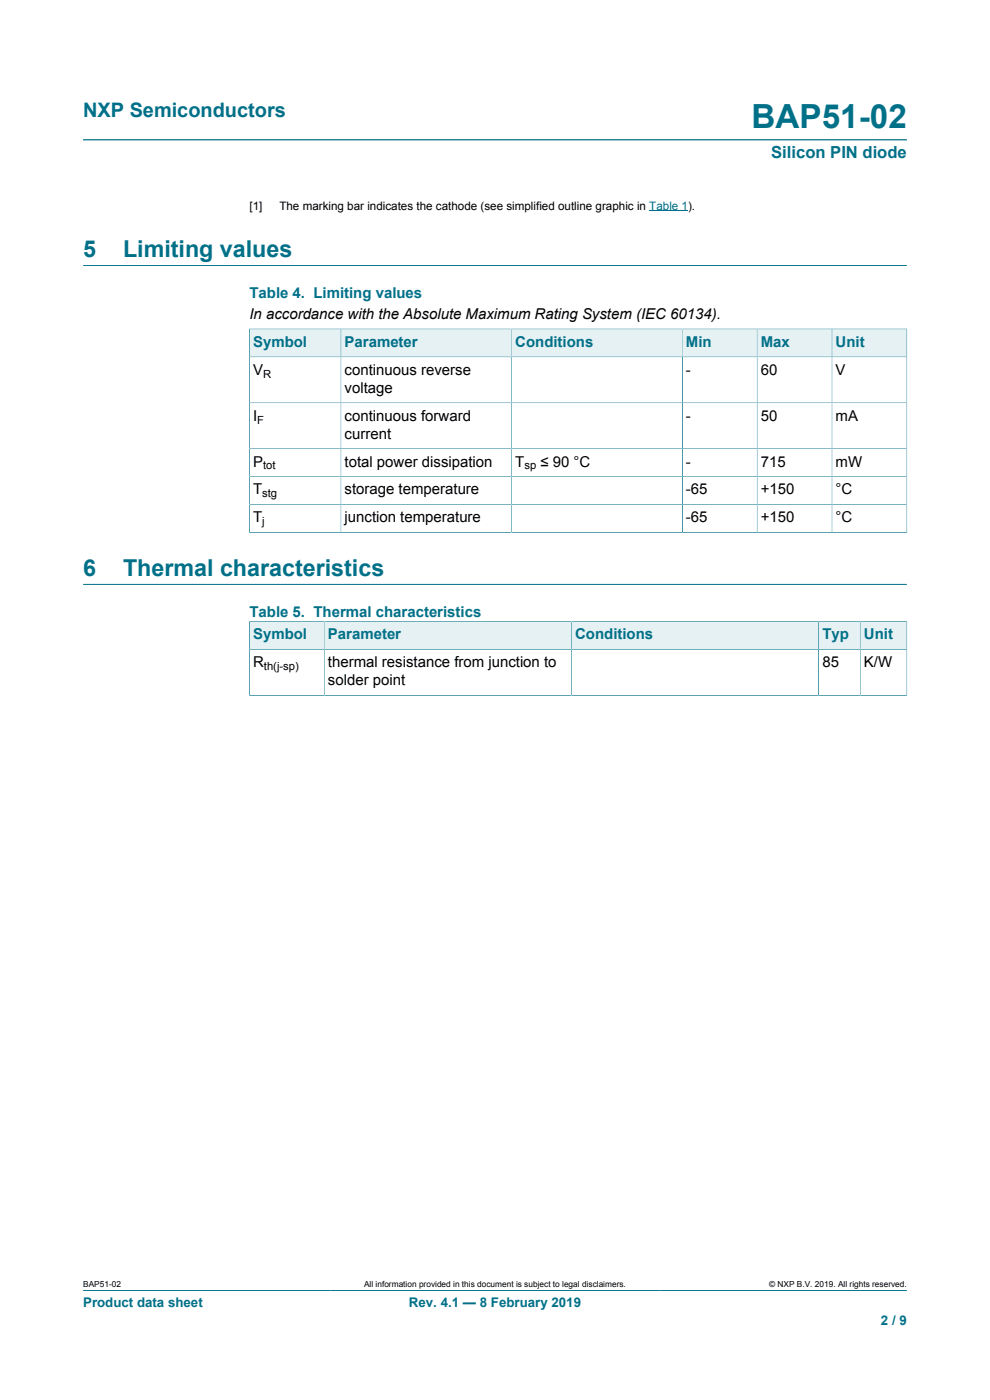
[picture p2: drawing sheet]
<svg xmlns="http://www.w3.org/2000/svg" width="210mm" height="297mm" viewBox="0 0 210 297" stroke-linecap="round" stroke-linejoin="round" font-family="sans-serif">
<defs><g id="words">
<text font-size="7.1" fill="#007088" x="159.4" y="27.2">BAP51-02</text>
<g font-size="4.9" fill="#007088">
<text x="17.6" y="54.5">5</text>
<text x="26.1" y="54.5">Limiting values</text>
<text x="17.6" y="122.2">6</text>
<text x="26.1" y="122.2">Thermal characteristics</text>
</g>
<text font-size="4.2" fill="#007088" x="17.6" y="24.8">NXP Semiconductors</text>
<text font-size="3.5" fill="#007088" x="163.6" y="33.5">Silicon PIN diode</text>
<g font-size="3.2" fill="#007088">
<text x="52.9" y="63.1">Table 4. Limiting values</text>
<text x="53.7" y="73.6">Symbol</text>
<text x="73.1" y="73.6">Parameter</text>
<text x="109.3" y="73.6">Conditions</text>
<text x="145.5" y="73.6">Min</text>
<text x="161.4" y="73.6">Max</text>
<text x="177.3" y="73.6">Unit</text>
<text x="52.9" y="130.8">Table 5. Thermal characteristics</text>
<text x="53.7" y="135.7">Symbol</text>
<text x="69.6" y="135.7">Parameter</text>
<text x="122" y="135.7">Conditions</text>
<text x="174.4" y="135.7">Typ</text>
<text x="183.3" y="135.7">Unit</text>
</g>
<g font-size="3.2">
<text x="52.9" y="67.6">In accordance with the Absolute Maximum Rating System (IEC 60134).</text>
<text x="53.7" y="79.5">V</text>
<text x="73.1" y="79.5">continuous reverse</text>
<text x="73.1" y="83.3">voltage</text>
<text x="145.5" y="79.5">-</text>
<text x="161.4" y="79.5">60</text>
<text x="177.3" y="79.5">V</text>
<text x="53.7" y="89.2">I</text>
<text x="73.1" y="89.2">continuous forward</text>
<text x="145.5" y="89.2">-</text>
<text x="161.4" y="89.2">50</text>
<text x="177.3" y="89.2">mA</text>
<text x="73.1" y="93">current</text>
<text x="53.7" y="99">P</text>
<text x="73.1" y="99">total power dissipation</text>
<text x="109.3" y="99">T</text>
<text x="114.6" y="99">≤ 90 °C</text>
<text x="145.5" y="99">-</text>
<text x="161.4" y="99">715</text>
<text x="177.3" y="99">mW</text>
<text x="53.7" y="104.9">T</text>
<text x="73.1" y="104.9">storage temperature</text>
<text x="145.5" y="104.9">-65</text>
<text x="161.4" y="104.9">+150</text>
<text x="177.3" y="104.9">°C</text>
<text x="53.7" y="110.8">T</text>
<text x="73.1" y="110.8">junction temperature</text>
<text x="145.5" y="110.8">-65</text>
<text x="161.4" y="110.8">+150</text>
<text x="177.3" y="110.8">°C</text>
<text x="53.7" y="141.6">R</text>
<text x="69.6" y="141.6">thermal resistance from junction to</text>
<text x="174.4" y="141.6">85</text>
<text x="183.3" y="141.6">K/W</text>
<text x="69.6" y="145.4">solder point</text>
</g>
<g font-size="2.8" fill="#007088">
<text x="17.6" y="277.3">Product data sheet</text>
<text x="86.7" y="277.3">Rev. 4.1 — 8 February 2019</text>
<text x="186.9" y="281">2 / 9</text>
</g>
<g font-size="2.5">
<text x="52.9" y="44.5">[1]</text>
<text x="59.3" y="44.5">The marking bar indicates the cathode (see simplified outline graphic in Table 1).</text>
</g>
<g font-size="2.4">
<text x="55.8" y="80.1">R</text>
<text x="54.6" y="89.8">F</text>
<text x="55.8" y="99.6">tot</text>
<text x="111.2" y="99.6">sp</text>
<text x="55.6" y="105.5">stg</text>
<text x="55.6" y="111.4">j</text>
<text x="56" y="142.2">th(j-sp)</text>
</g>
<g font-size="1.8">
<text x="17.6" y="273.1">BAP51-02</text>
<text x="77.2" y="273.1">All information provided in this document is subject to legal disclaimers.</text>
<text x="163.2" y="273.1">© NXP B.V. 2019. All rights reserved.</text>
</g>
</g></defs>
<path d="M17.6 29.7h174.8M17.6 56.3h174.8M17.6 273.8h174.8" fill="none" stroke="#007088" stroke-width=".21"/>
<path d="M137.7 44.7h8.3" fill="none" stroke="#00f" stroke-width=".21"/>
<path d="M53 69.9h19.2v5.7h-19.2z" fill="#e6f1f3"/>
<path d="M52.9 69.7v6h19.4v-5.9h-19.5" fill="none" stroke="#007088" stroke-width=".21"/>
<path d="M72.4 69.9h36.1v5.7h-36.1z" fill="#e6f1f3"/>
<path d="M72.3 69.8h36.2v5.9h-36.2z" fill="none" stroke="#007088" stroke-width=".21"/>
<path d="M108.6 69.9h36.1v5.7h-36.1z" fill="#e6f1f3"/>
<path d="M144.7 69.8h.1M144.7 75.7h.1M144.7 69.8v5.9M144.7 69.8h-36.2v5.9h36.2" fill="none" stroke="#007088" stroke-width=".21"/>
<path d="M144.7 69.9v5.7" fill="none" stroke="#e6f1f3" stroke-width=".21"/>
<path d="M144.8 69.9h15.7v5.7h-15.7z" fill="#e6f1f3"/>
<path d="M144.7 69.8h15.9v5.9h-15.9z" fill="none" stroke="#007088" stroke-width=".21"/>
<path d="M160.7 69.9h15.7v5.7h-15.7z" fill="#e6f1f3"/>
<path d="M160.6 69.8h15.9v5.9h-15.9z" fill="none" stroke="#007088" stroke-width=".21"/>
<path d="M176.6 69.9h15.7v5.7h-15.7z" fill="#e6f1f3"/>
<g fill="none" stroke="#007088" stroke-width=".21">
<path d="M72.3 75.7v37.3M108.5 75.7v37.3M144.7 75.7h.1M144.7 75.7v37.3M160.6 75.7v37.3M192.4 69.7v43.3M192.4 75.7h-139.5v37.3M192.4 69.8h-15.9v43.2M52.9 85.4h139.5M52.9 95.2h139.5M144.7 85.4h.1M144.7 95.2h.1"/>
<path d="M52.8 113h139.6M52.9 101.1h139.5M52.9 107h139.5M144.7 101.1h.1M144.7 107h.1M144.7 113h.1M17.6 124h174.8"/>
</g>
<path d="M53 131.9h15.7v5.8h-15.7z" fill="#e6f1f3"/>
<path d="M52.9 131.8v6h15.9v-5.9h-16" fill="none" stroke="#007088" stroke-width=".21"/>
<path d="M68.9 131.9h52.3v5.8h-52.3z" fill="#e6f1f3"/>
<path d="M68.8 131.9h52.4v5.9h-52.4z" fill="none" stroke="#007088" stroke-width=".21"/>
<path d="M121.3 131.9h52.3v5.8h-52.3z" fill="#e6f1f3"/>
<path d="M173.7 131.9h.1M173.7 137.8h.1M173.7 131.9v5.9M173.7 131.9h-52.5v5.9h52.5" fill="none" stroke="#007088" stroke-width=".21"/>
<path d="M173.7 131.9v5.8" fill="none" stroke="#e6f1f3" stroke-width=".21"/>
<path d="M173.7 131.9h8.7v5.8h-8.7z" fill="#e6f1f3"/>
<path d="M173.7 131.9h8.8v5.9h-8.8z" fill="none" stroke="#007088" stroke-width=".21"/>
<path d="M182.6 131.9h9.7v5.8h-9.7z" fill="#e6f1f3"/>
<path d="M68.8 137.8v9.7M121.2 137.8v9.7M173.7 137.8h.1M173.7 137.8v9.7M192.4 131.8v15.8M192.4 137.8h-139.5v9.8M192.4 131.9h-9.9v15.6M52.8 147.5h139.6M173.7 147.5h.1" fill="none" stroke="#007088" stroke-width=".21"/>
<use href="#words"/>
</svg>
